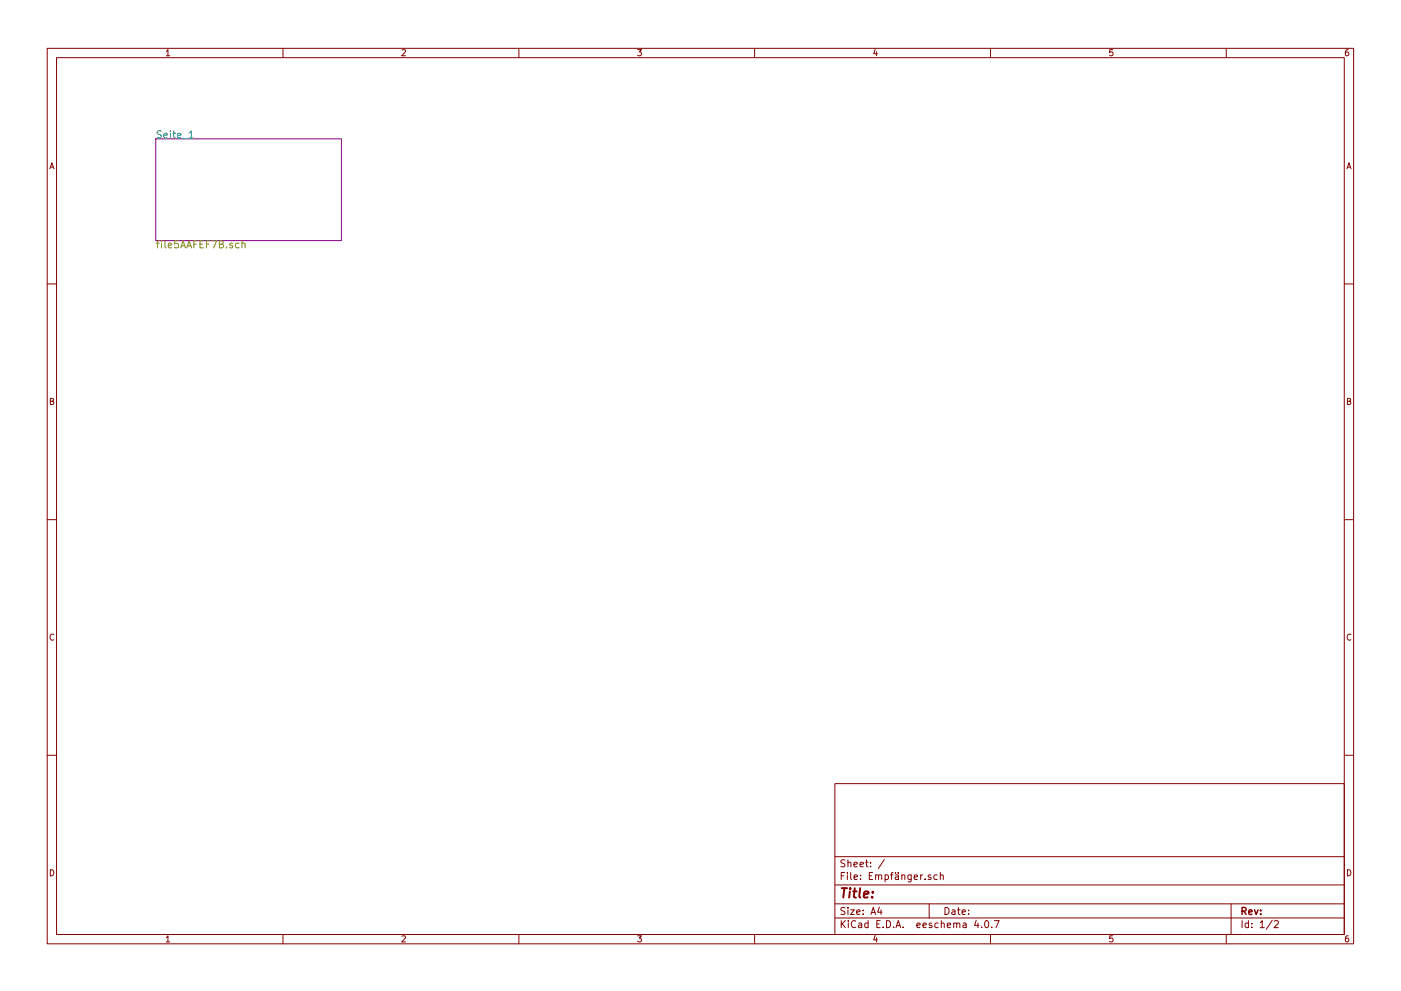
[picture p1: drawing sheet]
<svg xmlns="http://www.w3.org/2000/svg" width="297mm" height="210mm" viewBox="0 0 297 210" stroke-linecap="round" stroke-linejoin="round" font-family="sans-serif">
<g fill="none" stroke="#840000" stroke-width=".21">
<path d="M10 10.3h277v189.9h-277zM12 12.2h273v186.1h-273zM35.3 10.9l.3-.4v1.3M35.3 11.8h.7M60 10.3v1.9M85.2 10.6l.5-.1 .3 .4-.8 .9h.8M110 10.3v1.9M135.2 10.5h.8l-.4 .5 .3 .1 .1 .2-.1 .4-.2 .1-.5-.1M160 10.3v1.9M185.5 10.5l-.3 .9h.8M185.9 11v.8M210 10.3v1.9"/>
<path d="M235.9 10.5h-.6v.6h.6l.1 .5-.3 .2-.4-.1M260 10.3v1.9M285.9 10.5l-.4 .1-.2 .2-.1 .8 .3 .2 .4-.1 .1-.4-.1-.2-.4-.1-.3 .3M10.6 35.8l.4-1.3 .4 1.3M10.7 35.5h.6M285.6 35.8l.4-1.3 .4 1.3M285.7 35.5h.6M10 60.2h2M285 60.2h2M10.7 85.1h.5l.1-.5-.6-.1v1.3h.5l.2-.4-.3-.3M285.7 85.1h.5l.1-.5-.6-.1v1.3h.5l.2-.4-.3-.3M10 110.3h2"/>
<path d="M285 110.3h2M11.4 134.6a.58 .58 0 0 0-.8 .6 .58 .58 0 0 0 .8 .5M286.4 134.6a.58 .58 0 0 0-.8 .6 .58 .58 0 0 0 .8 .5M10 160.2h2M177 166.3h108v32h-108zM285 160.2h2M10.7 184.5a.65 .65 0 0 1 .7 .7 .65 .65 0 0 1-.7 .6zM35.3 198.9l.3-.4v1.3M35.3 199.8h.7M60 198.3v1.9M85.2 198.6l.5-.1 .3 .4-.8 .9h.8M110 198.3v1.9"/>
<path d="M135.2 198.5h.8l-.4 .5 .3 .1 .1 .2-.1 .4-.2 .1-.5-.1M160 198.3v1.9M177 194.8h108M177 191.8h108M177 187.8h108M177 181.8h108M178.4 195.3v1.5M178.4 185.8h.5M178.6 196l.6 .8M179.1 185.1h-.7v1.5M179.1 192.6l-.5-.1-.3 .3 .1 .3 .7 .4v.4l-.2 .1-.6-.1M179.1 182.5l-.5-.1-.3 .3 .1 .3 .7 .4v.4l-.2 .1-.6-.1"/>
<path d="M179.2 195.3l-.8 .9M179.7 185.1v.2M179.7 185.6v1M179.8 192.5v.2M179.8 183.1l.2-.2 .4 .1v.9M179.8 182.4v1.5M179.8 193v1M179.9 195.3v.2M179.9 195.8v1M180.3 193h.8l-.8 1h.8M180.4 185.1v1.3l.2 .2M181.1 183.4l.7-.1-.1-.3-.4-.1-.2 .2v.7h.6"/>
<path d="M181.1 186.1l.7-.1-.1-.3-.4-.1-.2 .2 .1 .7h.5M181.4 195.5a.71 .71 0 0 0-1 .5 .71 .71 0 0 0 .8 .8l.2-.1M181.6 193.5l.7-.1v-.3l-.4-.1-.3 .2 .1 .7h.6M182.1 195.9h.6v.9M182.3 183.4l.8-.1-.1-.3-.4-.1-.3 .2 .1 .7h.6M182.4 186.5v.1M182.4 185.7v.1M182.7 196.2l-.7 .3 .2 .3 .5-.1M183 193.9v.1M183 193.1v.1M183.5 182.9h.6M183.7 182.4v1.3l.4 .2"/>
<path d="M184 195.9l-.4-.1-.3 .3 .1 .6 .2 .1 .4-.1M184 195.3v1.5M184.3 185.8h.5M184.6 183.8v.1M184.6 183v.1M184.7 194l.4-1.5 .5 1.5M184.8 193.6h.7M185 185.1h-.7v1.5h.7M185.5 198.5l-.3 .9h.8M185.6 185.7l.3-.1 .3 .1 .1 .9M185.6 185.6v1M185.9 199v.8"/>
<path d="M185.9 196h.5M186.3 185.8l.2-.2 .4 .1v.9M186.4 192.5l-.3 1h.9M186.6 195.3h-.7v1.5h.7M186.8 193v1M187.2 196.7v.1M187.5 182.3l-1.3 2M187.7 185.7l.4-.1 .3 .3-.2 .6h-.5M187.7 185.6v1.5M188 195.3a.76 .76 0 0 1 .8 .8 .76 .76 0 0 1-.8 .7zM188.8 185.6h.6M189.4 185.1l-.4 .2v1.3"/>
<path d="M189.5 196.7v.1M189.9 185.7h.5l.1 .9M189.9 185.1v.2M190 196.8l.4-1.5 .6 1.5M190.1 196.4h.7M190.4 185.1v.2M190.5 186l-.7 .3 .2 .3 .5-.1M191.2 185.7l.2-.1 .4 .1v.9M191.2 185.6v1M191.5 196.7v.1M193.2 185.6l-.1 1.4-.2 .1-.3-.1M193.2 185.7l-.4-.1-.3 .3 .1 .6 .2 .1 .4-.1"/>
<path d="M193.8 186.1l.7-.1v-.3l-.4-.1-.3 .2 .1 .7h.6M194.4 196.3l.7-.1-.1-.3-.4-.1-.2 .2 .1 .7h.5M195.2 185.6v1M195.6 185.6l-.4 .3M195.7 196.3l.7-.1-.1-.3-.4-.1-.2 .2 .1 .7h.5M196.1 186.5v.1M197 191.8v3M197.4 185.7l-.4-.1-.2 .2v.2l.6 .2v.3h-.6M197.6 195.9l-.4-.1-.2 .2 .1 .3 .5 .1v.3h-.6M198.7 185.7l-.4-.1-.3 .3 .1 .6 .2 .1 .4-.1M198.9 195.9l-.4-.1-.3 .3 .1 .6 .2 .1 .4-.1M199.4 185.7l.2-.1 .3 .1 .1 .9"/>
<path d="M199.4 185.1v1.5M199.6 196l.2-.2 .4 .1v.9M199.6 195.3v1.5M200.4 192.5a.76 .76 0 0 1 .8 .8 .76 .76 0 0 1-.8 .7zM200.8 196.3l.7-.1v-.3l-.4-.1-.3 .2 .1 .7h.6M201.9 193.1h.5l.1 .9M202.2 196l.2-.2 .4 .1v.9M202.2 195.8v1M202.5 193.4l-.7 .3 .2 .3 .5-.1M202.8 196l.3-.2 .3 .1 .1 .9M203 193h.6M203.2 192.5v1.3l.4 .2"/>
<path d="M204 193.5l.7-.1-.1-.3-.4-.1-.2 .2 .1 .7h.5M204.2 195.9h.6l.1 .9M204.9 196.2l-.8 .3 .3 .3 .5-.1M205.4 193.9v.1M205.4 193.1v.1M207 195.2l-.4 1.1h1M207.3 195.8v1M208.1 196.7v.1M208.9 195.5l.2-.2a.8 .8 0 0 1 .5 .8 .8 .8 0 0 1-.5 .7l-.3-.5zM210 198.3v1.9M210.3 196.7v.1M210.8 195.3h1l-.6 1.5"/>
<path d="M235.9 198.5h-.6v.7l.6-.1 .1 .5-.3 .2-.4-.1M260 198.3v1.9M261 191.8v6.5M263.3 195.3v1.5M264.7 195.9l-.4-.1-.3 .3 .1 .6 .2 .1 .4-.1M264.7 195.3v1.5M265.4 196.7v.1M265.4 195.9v.1M267.2 195.8l.4-.5v1.5M267.2 196.8h.8M269.7 195.2l-1.2 2M270.2 195.5l.6-.2 .2 .5-.9 1h.9"/>
<path d="M285.7 184.5a.65 .65 0 0 1 .7 .7 .65 .65 0 0 1-.7 .6zM285.9 198.5l-.4 .1-.2 .3-.1 .7 .3 .2 .4-.1 .1-.4-.1-.2-.4-.1-.3 .3"/>
</g>
<path d="M263.3 193.3l.8-.1 .1-.2-.1-.3-.2-.2h-.6v1.5M263.7 193.3l.5 .7M264.8 193.5l.7-.1-.1-.3-.4-.1-.2 .2v.7h.6M266 193l.3 1 .4-1M267.3 193.9v.1M267.3 193.1v.1" fill="none" stroke="#840000" stroke-width=".3"/>
<path d="M178.5 188.4h1.1M179 188.4l-.2 2M180.2 189.1l-.2 1.3M180.3 188.4l-.1 .2 .2-.1-.1-.1-.1 .2M180.9 189.1h.7M181.2 188.4l-.2 1.8 .1 .1 .4 .1M182.4 188.4l-.2 1.8 .2 .2M183.2 189.8l.9-.2v-.4l-.6-.1-.3 .3v.9h.7M184.9 190.3v.1M185.1 189.2l-.1 .2-.1-.1 .2-.1-.1 .2" fill="none" stroke="#840000" stroke-width=".41"/>
<path d="M33 29.5h39.4v21.5h-39.4z" fill="none" stroke="#840084" stroke-width=".21"/>
<path d="M34.2 27.8h-.6l-.2 .1v.4l.6 .3 .2 .4-.3 .3-.6-.1M34.7 28.8l.8-.2-.1-.3h-.4l-.3 .2 .1 .7h.6M36.1 27.8v.1M36.1 28.3v1M36.7 28.3h.5M36.9 27.8v1.3l.3 .2M37.6 28.8l.8-.2-.1-.3h-.4l-.3 .2 .1 .7h.6M38.7 29.4h1.1M40.1 28.2l.5-.4v1.5M40.1 29.3h.9" fill="none" stroke="#008484" stroke-width=".21"/>
<g fill="none" stroke="#848400" stroke-width=".21">
<path d="M33.2 51.6h.6M33.8 51.1l-.4 .2v1.3M34.2 51.1v.1M34.2 51.6v1M35 51.1v1.3l.2 .2M35.7 52.1l.7-.2-.1-.2-.4-.1-.2 .2 .1 .7h.5M37.8 51.1h-.7l-.1 .7 .2-.1h.5l.2 .6-.3 .3-.6-.2M38.3 52.6l.5-1.5 .5 1.5M38.4 52.2h.8M39.6 52.6l.5-1.5 .5 1.5M39.7 52.2h.8M41.1 51.8h.5"/>
<path d="M41.8 51.1h-.7v1.5M42.4 51.8h.5M43.1 51.1h-.7v1.5h.7M43.8 51.8h.5M44.5 51.1h-.7v1.5M44.9 51.1h1l-.6 1.5M46.5 51.8l.7-.1 .1-.2-.1-.3-.7-.1v1.5h.6l.3-.3v-.2l-.4-.3M48 52.4v.2M49.3 51.7l-.4-.1-.2 .2 .1 .2 .5 .2v.3h-.6M50.7 51.7l-.5-.1-.3 .3 .2 .6h.6M51.3 51.7h.1a.36 .36 0 0 1 .6 .1v.8M51.3 51.1v1.5"/>
</g>
</svg>
